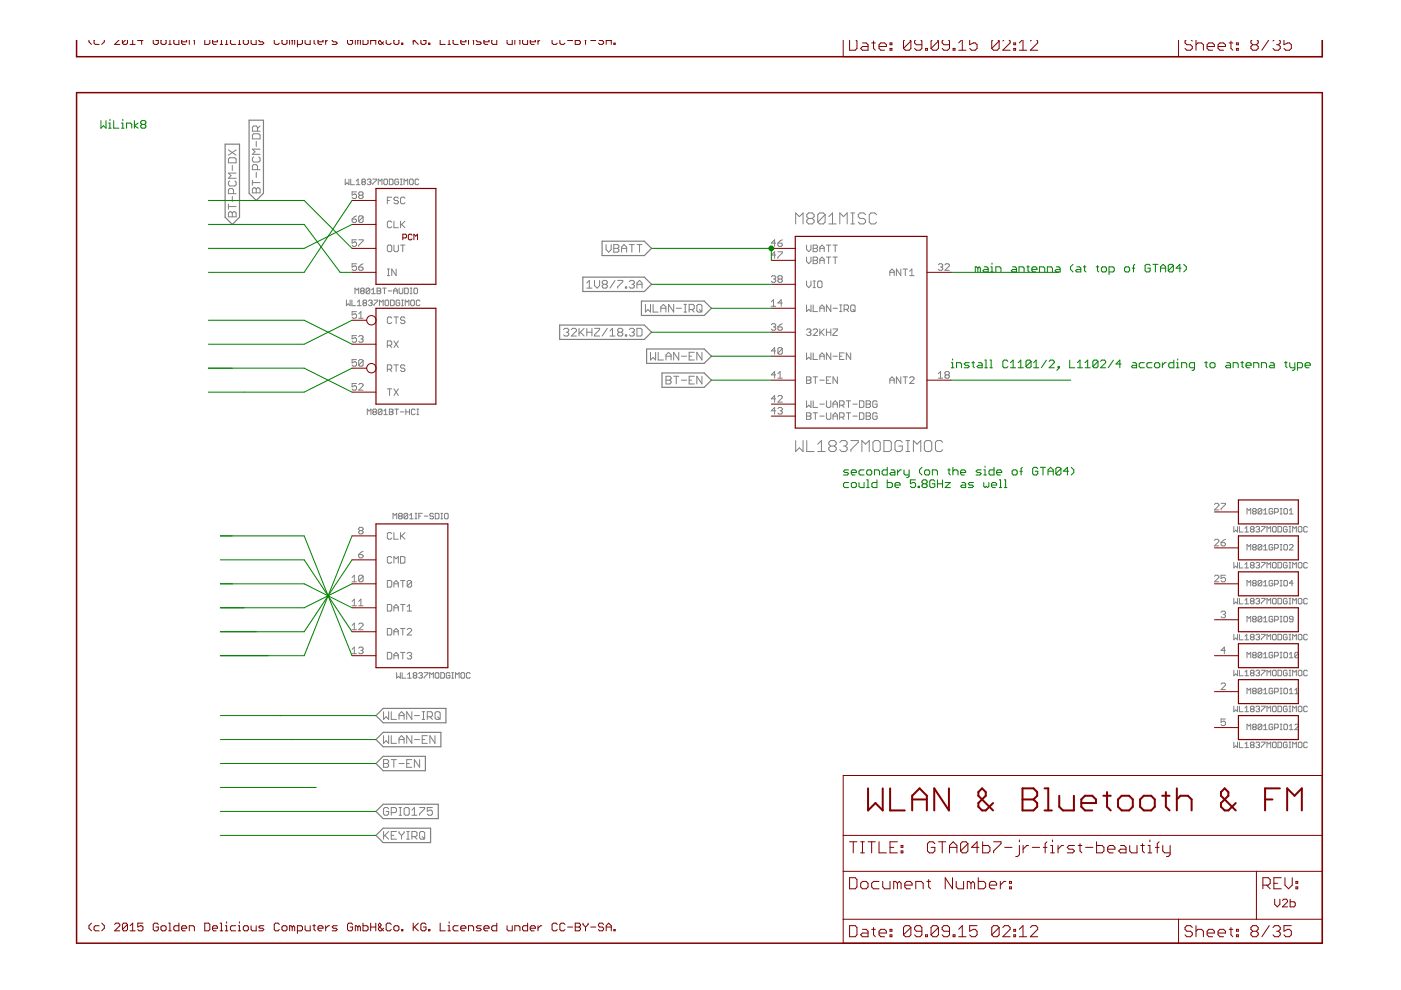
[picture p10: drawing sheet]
<svg xmlns="http://www.w3.org/2000/svg" width="297mm" height="210mm" viewBox="0 0 297 210" stroke-linecap="round" stroke-linejoin="round" font-family="sans-serif">
<g fill="none" stroke="#808080" stroke-width=".21">
<path d="M48.4 33.7l.3-.3h1.1l.3 .3v.8h-1.7zM48.4 31.8l1.7 1.1M48.7 38.4l-.3 .2v.6l.3 .2h1.1l.3-.2v-.6l-.3-.2M49.3 35.1v1.1M50.1 36.7h-1.7l.6 .6-.6 .5h1.7M50.1 31.8l-1.7 1.1M53.5 38.2v1.1M53.5 38.7h1.6M53.8 28.4h1.1l.2 .2v.8h-1.6v-.8zM53.8 33.3l-.3 .2v.6l.3 .3h1.1l.2-.3v-.6l-.2-.2M54.3 30v1.1M54.3 36.5v1.1"/>
<path d="M54.6 27.8v-.8l-.3-.3h-.5l-.3 .3v.8h1.6M54.6 36v-.8l-.3-.3h-.5l-.3 .3v.8h1.6M55.1 31.6h-1.6l.6 .6-.6 .5h1.6M55.1 26.7l-.5 .6M73.2 38v1.2l.4-.4 .4 .4v-1.2M74.4 38v1.2h.7M75.5 39.2h.8M75.5 38.4l.4-.4v1.2M76.9 38.6l-.2 .2 .2 .4h.4l.2-.3-.2-.3M76.9 38.6l-.2-.2 .2-.4h.4l.2 .2-.2 .4M76.9 38.6h.4M77.9 38.2l.2-.2h.3l.3 .2-.3 .4"/>
<path d="M78.3 38.6h.1M78.4 38.6l.3 .2-.3 .4h-.3l-.2-.3M79 38h.8v.2l-.8 .7v.3M80.2 39.2v-1.2l.4 .4 .4-.4v1.2M81.6 38h.4l.1 .2v.7l-.1 .3h-.4l-.2-.3v-.7zM82.5 38h.6l.2 .2v.7l-.2 .3h-.6zM84.5 38.2l-.2-.2h-.4l-.2 .2v.7l.2 .3h.4l.2-.3v-.3h-.4M84.9 39.2h.4M84.9 38h.4M85.1 38v1.2M85.7 39.2v-1.2l.3 .4 .4-.4v1.2M87 38h.4l.2 .2v.7l-.2 .3h-.4l-.2-.3v-.7z"/>
<path d="M88.8 38.2l-.2-.2h-.4l-.2 .2v.7l.2 .3h.4l.2-.3M48.4 45.2l.3-.3h.3l.3 .3 .2-.3h.3l.3 .3v.8h-1.7zM48.4 43.3v1M48.4 43.8h1.7M49.3 41.6v1.1M49.3 45.2v.8M49.5 41.1v-.8l-.2-.3h-.6l-.3 .3v.8h1.7M53.5 40.1l.3-.3h.3l.2 .3 .3-.3h.3l.2 .3v.8h-1.6zM54.3 40.1v.8M74.7 46.5h.7l.2 .4-.2 .3h-.5l-.2-.3zM75.6 40.7h-.9v.7l.7-.3 .2 .3v.4l-.2 .3h-.5l-.2-.3M75.6 50.8h-.9v.7l.7-.2 .2 .2v.5l-.2 .2h-.5l-.2-.2"/>
<path d="M75.6 55.9h-.9v.7l.7-.2 .2 .2v.5l-.2 .2h-.5l-.2-.2M75.6 45.8l-.9 .7M76.1 50.8h.9v.3l-.9 .9v.2M76.1 56.6h.7l.2 .5-.2 .2h-.5l-.2-.2zM76.3 41.4l-.2-.3 .2-.4h.5l.2 .2-.2 .5M76.3 41.4l-.2 .2 .2 .5h.5l.2-.3-.2-.4M76.3 41.4h.5M77 46v.9l-.2 .3h-.5l-.2-.3M77 46l-.2-.2h-.5l-.2 .2v.9M77 55.9l-.9 .7M77 46l-.9 .9M82.1 58.4h.5"/>
<path d="M82.1 57h.5M82.1 42.5h.5M82.4 52h.4l.3 .2v.9l-.3 .3h-.4l-.3-.3v-.9zM82.4 57v1.4M83.1 41.8h-1v1.4M83.1 47.1l-.3-.2h-.4l-.3 .2v.9l.3 .3h.4l.3-.3M83.5 52v1.1l.3 .3h.4l.3-.3v-1.1M83.5 46.9v1.4h1M84 57v1.4l-.9-1.4v1.4M84.5 42l-.3-.2h-.4l-.3 .5 .3 .2h.4l.3 .5-.3 .2h-.4l-.3-.2M84.9 46.9v1.4M84.9 52h1"/>
<path d="M85.2 47.6l.7 .7M85.4 52v1.4M85.9 42l-.3-.2h-.4l-.3 .2v1l.3 .2h.4l.3-.2M85.9 46.9l-1 .9M126 59.5v1.1l.6 .5 .5-.5v-1.1M128.5 51.9v1l.6 .6 .5-.6v-1M130.1 52.7h.9M130.1 51.9h.9l.2 .2v.3l-.2 .3 .2 .2v.3l-.2 .3h-.9zM130.4 59.5l-1.1 1.6M131 59.5h1v.2l-1 1.1v.3M131.8 52.7h1.1M131.8 53.5v-1.1l.5-.5 .6 .5v1.1"/>
<path d="M133.4 59.7l.3-.2h.5l.3 .2v.3l-.3 .3M133.4 51.9h1.1M134 51.9v1.6M135 51.9h1.1M135.6 51.9v1.6M163.5 58.7l.3-.2h.4l.3 .2-.3 .5M164 59.2h.2M164.2 59.2l.3 .2-.3 .5h-.4l-.3-.3M164.5 51.5h-1l.7-.7v1.4M164.5 54.1h-1l.7-.7v1.4M164.9 51.5h.7l.3 .5-.3 .2h-.4l-.3-.2zM164.9 53.4h1v.2l-1 .9v.3"/>
<path d="M165.2 59.2l-.3-.3 .3-.4h.4l.3 .2-.3 .5M165.2 59.2l-.3 .2 .3 .5h.4l.3-.3-.3-.4M165.2 59.2h.4M165.9 50.8l-1 .7M168.7 47.5v-2.4l.8 .8 .8-.8v2.4M171 52v.9l.5 .5 .4-.5v-.9M171 54.5v.9l.5 .5 .4-.5v-.9M171 59.6v.9l.5 .5 .4-.5v-.9M171.4 46.3l-.4-.4v-.4l.4-.4h.8l.4 .4v.4l-.4 .4M171.4 46.3l-.4 .4v.4l.4 .4h.8l.4-.4v-.4l-.4-.4M171.4 46.3h.8M172.4 54.5h.7l.2 .2-.2 .5 .2 .5-.2 .2h-.7z"/>
<path d="M172.4 52h.7l.2 .2-.2 .5 .2 .4-.2 .3h-.7zM172.4 52.7h.7M172.4 55.2h.7M172.4 59.6h.5M172.6 59.6v1.4M173.6 59.6h.5l.2 .2v.9l-.2 .3h-.5l-.2-.3v-.9zM173.8 52.7h1M173.8 53.4v-1l.5-.4 .5 .4v1M173.8 55.9v-.9l.5-.5 .5 .5v.9M173.8 55.2h1M174.9 45.5l-.3-.4h-.8l-.4 .4v1.6M174.9 45.5v1.6l-.3 .4h-.8l-.4-.4"/>
<path d="M174.9 45.5l-1.5 1.6M175.2 52h.9M175.2 54.5h.9M175.7 52v1.4M175.7 54.5v1.4M175.7 47.5h1.6M175.7 45.9l.8-.8v2.4M176.6 52h.9M176.6 54.5h.9M177.1 52v1.4M177.1 54.5v1.4M178.1 47.5v-2.4l.7 .8 .8-.8v2.4"/>
<path d="M180.4 45.1h.8M180.4 47.5h.8M180.8 45.1v2.4M183.5 45.5l-.4-.4h-.7l-.4 .4v.4l.4 .4h.7l.4 .4v.4l-.4 .4h-.7l-.4-.4M185.9 45.5l-.4-.4h-.8l-.4 .4v1.6l.4 .4h.8l.4-.4M188.7 58.4v-.9l.4-.5 .5 .5v.9M188.7 57.7h.9M191 57v1.4l-.9-1.4v1.4M191.5 57h.9M191.9 57v1.4M192.9 58.4h.9M192.9 57.5l.4-.5v1.4"/>
<path d="M198.9 56.2l.3-.3h.4l.3 .3-.3 .4M199.4 56.6h.2M199.6 56.6l.3 .3-.3 .4h-.4l-.3-.2M200.3 56.2l.3-.3h.4l.3 .3v.2l-1 .9h1M73.4 63.6v1.2l.4-.4 .4 .4v-1.2M74.6 63.6v1.2h.8M75.3 62.3v-1.2l.4 .4 .4-.4v1.2M75.6 66.1h-.9v.7l.7-.3 .2 .3v.4l-.2 .3h-.5l-.2-.3M75.6 71.2h-.9v.7l.7-.3 .2 .3v.4l-.2 .3h-.5l-.2-.3M75.6 76.2h-.9v.7l.7-.2 .2 .2v.5l-.2 .2h-.5l-.2-.2M75.8 64.8h.8M75.8 64l.4-.4v1.2"/>
<path d="M76.1 71.4l.2-.2h.5l.2 .2-.2 .5M76.1 67.5h.9M76.1 66.5l.4-.4v1.4M76.5 71.9h.3M76.6 61.7l-.1-.2 .1-.4h.4l.2 .2-.2 .4M76.6 61.7l-.1 .2 .1 .4h.4l.2-.2-.2-.4M76.6 61.7h.4M76.8 71.9l.2 .2-.2 .5h-.5l-.2-.3M77 76.5v.9l-.2 .2h-.5l-.2-.2M77 76.5l-.2-.3h-.5l-.2 .3v.9M77 76.5l-.9 .9M77.2 64.2l-.2 .2 .2 .4h.3l.2-.2-.2-.4"/>
<path d="M77.2 64.2l-.2-.2 .2-.4h.3l.2 .2-.2 .4M77.2 64.2h.3M78.1 63.8l.2-.2h.4l.2 .2-.2 .4M78.4 61.3l-.2-.2h-.4l-.2 .2v.8M78.4 61.3v.8l-.2 .2h-.4l-.2-.2M78.4 61.3l-.8 .8M78.5 64.2h.2M78.7 64.2l.2 .2-.2 .4h-.4l-.2-.2M78.8 62.3h.8M78.8 61.5l.4-.4v1.2M79.3 63.6h.8v.2l-.8 .8v.2M79.9 61.1h.6l.2 .2-.2 .4 .2 .4-.2 .2h-.6z"/>
<path d="M79.9 61.7h.6M80.5 64.8v-1.2l.4 .4 .3-.4v1.2M81.1 61.1h.8M81.5 61.1v1.2M81.8 63.6h.4l.2 .2v.8l-.2 .2h-.4l-.2-.2v-.8zM82.1 73.2h.7l.3-.2v-.5l-.3-.2h-.7v1.4M82.1 78.3h.7l.3-.2v-.5l-.3-.2h-.7v1.4M82.3 61.7h.8M82.6 78.3l.5 .5M82.6 73.2l.5 .5M82.8 63.6h.6l.2 .2v.8l-.2 .2h-.6zM83.1 67.4l-.3-.2h-.4l-.3 .2v1l.3 .2h.4l.3-.2"/>
<path d="M83.5 61.7h.7M83.5 62.3v-.8l.3-.4 .4 .4v.8M83.5 77.4h1M83.5 72.3l1 1.4M83.5 67.2h1M84 67.2v1.4M84 77.4v1.4M84.5 72.3l-1 1.4M84.6 61.1v1l.2 .2h.4l.2-.2v-1M84.8 63.8l-.2-.2h-.4l-.2 .2v.8l.2 .2h.4l.2-.2v-.4h-.5M85.1 64.8h.4M85.1 63.6h.4"/>
<path d="M85.3 63.6v1.2M85.8 61.1h.6l.2 .2v.8l-.2 .2h-.6zM85.9 77.6l-.3-.2h-.4l-.3 .2 .3 .5h.4l.3 .2-.3 .5h-.4l-.3-.3M85.9 67.4l-.3-.2h-.4l-.3 .2 .3 .5h.4l.3 .2-.3 .5h-.4l-.3-.2M85.9 64.8v-1.2l.4 .4 .4-.4v1.2M87 61.1h.4M87 62.3h.4M87.1 63.8l.2-.2h.4l.2 .2v.8l-.2 .2h-.4l-.2-.2zM87.2 61.1v1.2M87.9 61.1h.4l.2 .2v.8l-.2 .2h-.4l-.1-.2v-.8zM89 63.8l-.2-.2h-.3l-.2 .2v.8l.2 .2h.3l.2-.2M119.5 69.9l.3-.3h.5l.3 .3v.3l-.3 .2"/>
<path d="M120 70.4h.3M120.3 70.4l.3 .3v.3l-.3 .2h-.5l-.3-.2M121.1 69.9l.3-.3h.5l.3 .3v.3l-1.1 1h1.1M122.8 69.6v1.6M123 70.4l.8 .8M123.8 69.6l-1 1.1M124.4 61.1h1.1M124.4 70.4h1.1M124.4 60l.5-.5v1.6M124.4 69.6v1.6M125.5 69.6v1.6M126 69.6h1.1v.3l-1.1 1.1v.2h1.1"/>
<path d="M128 60.3l-.3 .3v.2l.3 .3h.5l.3-.3v-.2l-.3-.3M128 60.3l-.3-.3v-.3l.3-.2h.5l.3 .2v.3l-.3 .3M128 60.3h.5M128.8 69.6l-1.1 1.6M129.3 71.2h1.1M129.3 70.2l.6-.6v1.6M131.2 70.4l-.2 .3v.3l.2 .2h.6l.2-.2v-.3l-.2-.3M131.2 70.4l-.2-.2v-.3l.2-.3h.6l.2 .3v.3l-.2 .2M131.2 70.4h.6M132.6 60.8h.3v.3h-.3zM132.6 71h.3v.2h-.3zM133.4 69.9l.3-.3h.5l.3 .3v.3l-.3 .2"/>
<path d="M134 70.4h.2M134 60.3h.2M134.2 60.3l.3 .3v.2l-.3 .3h-.5l-.3-.3M134.2 70.4l.3 .3v.3l-.3 .2h-.5l-.3-.2M135 61.1v-1.1l.6-.5 .5 .5v1.1M135 60.3h1.1M135 69.6h.9l.2 .3v1.1l-.2 .2h-.9zM136.8 64.5v1.7l.6-.6 .5 .6v-1.7M137.9 74.7v1.6l.6-.5 .5 .5v-1.6M138.5 64.5v1.7h1.1M139.6 74.7v1.6h1.1M140.1 65.4h1.1"/>
<path d="M140.1 66.2v-1.1l.6-.6 .5 .6v1.1M141.2 75.5h1.1M141.2 76.3v-1.1l.5-.5 .6 .5v1.1M141.2 79.8h.8l.3 .3v.2l-.3 .3 .3 .3v.2l-.3 .3h-.8zM142.8 79.8h1.1M142.8 64.5v1.7l-1-1.7v1.7M143.4 65.4h1.1M143.4 79.8v1.6M143.9 74.7v1.6l-1.1-1.6v1.6M144.5 75.5h1.1M145 66.2h.6M145 64.5h.6"/>
<path d="M145.3 64.5v1.7M146.1 65.6h.8l.3-.2v-.6l-.3-.3h-.8v1.7M146.1 75.5h.5M146.6 65.6l.6 .6M147.2 79.8h-1.1v1.6h1.1M147.2 74.7h-1.1v1.6h1.1M148 64.5h.6l.2 .3v1.1l-.2 .3h-.6l-.3-.3v-1.1zM148.3 65.6l.5 .6M148.8 74.7v1.6l-1.1-1.6v1.6M148.8 79.8v1.6l-1.1-1.6v1.6M163.5 68.9l.3-.3h.4l.3 .3-.3 .4M163.5 64l.5-.5v1.4"/>
<path d="M163.5 64.9h1M164 69.3h.2M164.2 69.3l.3 .3-.3 .4h-.4l-.3-.2M164.5 74.4h-1l.7-.7v1.4M164.5 79.5h-1l.7-.7v1.4M164.9 69.3h.7l.3 .5-.3 .2h-.4l-.3-.2zM164.9 79.2l.5-.4v1.4M165.9 64.2h-1l.7-.7v1.4M165.9 73.9l-.3-.2h-.4l-.3 .2v1M165.9 73.9v1l-.3 .2h-.4l-.3-.2M165.9 68.6l-1 .7M165.9 73.9l-1 1"/>
<path d="M171 79.9h.7l.2 .2-.2 .5 .2 .5-.2 .2h-.7zM171 64.7v1.4l.5-.5 .4 .5v-1.4M171 74.8v1.4l.5-.4 .4 .4v-1.4M171 70l.2-.3h.5l.2 .3-.2 .4M171.5 70.4h.2M171.7 70.4l.2 .3-.2 .4h-.5l-.2-.2M172.4 74.8v1.4h.9M172.4 64.7v1.4h.9M172.4 70l.2-.3h.5l.2 .3v.2l-.9 .9h.9M172.4 61h.5M172.4 79.9h.9M172.9 79.9v1.4"/>
<path d="M173.8 66.1v-1l.5-.4 .5 .4v1M173.8 69.7v1.4M173.8 76.2v-.9l.5-.5 .5 .5v.9M173.8 65.4h1M173.8 75.5h1M174.1 70.4l.7 .7M174.8 69.7l-1 1M175.2 69.7v1.4M175.2 70.4h.9M176.1 79.9h-.9v1.4h.9M176.1 64.7v1.4l-.9-1.4v1.4M176.1 74.8v1.4l-.9-1.4v1.4"/>
<path d="M176.1 69.7v1.4M176.6 65.4h.9M176.6 69.7h.9v.3l-.9 .9v.2h.9M176.6 75.5h.9M177.5 79.9v1.4l-.9-1.4v1.4M178 66.1h.5M178 64.7h.5M178 75.5h.5M178.3 64.7v1.4M179 74.8h-1v1.4h1M179 65.6h.7l.2-.2v-.5l-.2-.2h-.7v1.4M179.4 65.6l.5 .5"/>
<path d="M180.4 64.9l.2-.2h.5l.2 .2v.9l-.2 .3h-.5l-.2-.3zM180.4 74.8v1.4l-1-1.4v1.4M180.8 65.6l.5 .5M191 79.9v1.4l-.9-1.4v1.4M191.5 79.9h.9M191.9 79.9v1.4M198.9 79.2l.5-.4v1.4M200.6 79.5l-.3-.3 .3-.4h.4l.3 .2-.3 .5M200.6 79.5l-.3 .2 .3 .5h.4l.3-.3-.3-.4M200.6 79.5h.4M75.6 81.3h-.9v.7l.7-.2 .2 .2v.5l-.2 .2h-.5l-.2-.2M76.1 81.6l.2-.3h.5l.2 .3v.2l-.9 .9h.9"/>
<path d="M77.9 87.9v-1.2l.4 .4 .4-.4v1.2M79.2 87.3l-.2-.2 .2-.4h.4l.2 .2-.2 .4M79.2 87.3l-.2 .2 .2 .4h.4l.2-.2-.2-.4M79.2 87.3h.4M81 86.9l-.2-.2h-.4l-.2 .2v.8M81 86.9v.8l-.2 .2h-.4l-.2-.2M81 86.9l-.8 .8M81.4 87.9h.7M81.4 87.1l.4-.4v1.2M82.1 82.4h1M82.5 86.7h.6l.2 .2-.2 .4 .2 .4-.2 .2h-.6zM82.5 87.3h.6"/>
<path d="M82.6 82.4v1.4M83.5 82.4l1 1.4M83.7 86.7h.8M84.1 86.7v1.2M84.5 82.4l-1 1.4M84.9 87.3h.8M86 87.3h.8M86 86.7v1.2M86.8 86.7v1.2M88 86.9l-.2-.2h-.4l-.2 .2v.8l.2 .2h.4l.2-.2M88.4 86.7h.4M88.4 87.9h.4"/>
<path d="M88.6 86.7v1.2M141.2 80.6h.8M144.5 80.6h1.1M146.1 80.6h.5M164.5 84.6h-1l.7-.7v1.4M164.5 87.1h-1l.7-.7v1.4M164.9 84.1l.3-.2h.4l.3 .2v.2l-1 1h1M164.9 86.6l.3-.2h.4l.3 .2-.3 .5M164.9 80.2h1M165.4 87.1h.2M165.6 87.1l.3 .2-.3 .5h-.4l-.3-.2M168.7 93.4v2.3l.8-.7 .8 .7v-2.3"/>
<path d="M171 85v1.4l.5-.5 .4 .5v-1.4M171 87.5h.7l.2 .3-.2 .4 .2 .5-.2 .2h-.7zM171 80.6h.7M171 88.2h.7M171 93.4v2.3h1.6M172.4 85v1.4h.9M172.4 87.5h.9M172.9 87.5v1.4M173.4 95.7h1.5M173.4 94.2l.8-.8v2.3M173.8 80.6h1M173.8 85.7h1"/>
<path d="M173.8 88.2h1M175.2 85v1.1l.3 .3h.4l.2-.3v-1.1M175.2 87.5v1.2l.3 .2h.4l.2-.2v-1.2M175.2 80.6h.5M176.1 94.6l-.4 .4v.4l.4 .3h.8l.4-.3v-.4l-.4-.4M176.1 94.6l-.4-.4v-.4l.4-.4h.8l.4 .4v.4l-.4 .4M176.1 94.6h.8M176.6 86.4v-1l.5-.4 .4 .4v1M176.6 88.9v-.9l.5-.5 .4 .5v.9M176.6 85.7h.9M176.6 88.2h.9M178 85.9h.7l.3-.2v-.5l-.3-.2h-.7v1.4"/>
<path d="M178 88.5h.7l.3-.3v-.4l-.3-.3h-.7v1.4M178.1 93.8l.4-.4h.7l.4 .4v.4l-.4 .4M178.5 85.9l.5 .5M178.5 88.5l.5 .4M178.8 94.6h.4M179.2 94.6l.4 .4v.4l-.4 .3h-.7l-.4-.3M179.4 85h1M179.4 87.5h1M179.9 85v1.4M179.9 87.5v1.4M180.4 93.4h1.6v.4l-1.6 1.6v.3M180.8 85.7h1"/>
<path d="M180.8 88.2h1M182.2 85h.7l.3 .2v.9l-.3 .3h-.7zM182.2 87.5h.7l.3 .3v.9l-.3 .2h-.7zM182.7 95.7v-2.3l.8 .8 .8-.8v2.3M183.6 85h.7l.3 .2-.3 .5 .3 .4-.3 .3h-.7zM183.6 85.7h.7M183.6 87.5h.7l.3 .3-.3 .4 .3 .5-.3 .2h-.7zM183.6 88.2h.7M185.1 93.8l.4-.4h.7l.4 .4v1.6l-.4 .3h-.7l-.4-.3zM186 87.8l-.3-.3h-.4l-.3 .3v.9l.3 .2h.4l.3-.2v-.5h-.5M186 85.2l-.3-.2h-.4l-.3 .2v.9l.3 .3h.4l.3-.3v-.4h-.5M187.4 93.4h1.2l.4 .4v1.6l-.4 .3h-1.2z"/>
<path d="M188.7 81.3v-.9l.4-.5 .5 .5v.9M188.7 80.6h.9M191.3 93.8l-.4-.4h-.8l-.3 .4v1.6l.3 .3h.8l.4-.3v-.8h-.8M192.1 95.7h.8M192.1 93.4h.8M192.5 93.4v2.3M192.9 80.1l.2-.2h.5l.2 .2v.3l-.9 .9h.9M193.7 95.7v-2.3l.7 .8 .8-.8v2.3M196 93.8l.4-.4h.8l.3 .4v1.6l-.3 .3h-.8l-.4-.3zM198.9 80.2h1M199.9 93.8l-.4-.4h-.8l-.4 .4v1.6l.4 .3h.8l.4-.3M76.1 117.6h.7l.2 .4-.2 .3h-.5l-.2-.3z"/>
<path d="M76.3 112.5l-.2-.2 .2-.5h.5l.2 .2-.2 .5M76.3 112.5l-.2 .2 .2 .5h.5l.2-.2-.2-.5M76.3 112.5h.5M77 116.9l-.9 .7M83.1 113.2l-.3-.3h-.4l-.3 .3v.9l.3 .2h.4l.3-.2M83.1 118.2l-.3-.2h-.4l-.3 .2v1l.3 .2h.4l.3-.2M83.3 110v-1.2l.4 .4 .4-.4v1.2M83.5 112.9v1.4h1M83.5 119.4v-1.4l.5 .5 .5-.5v1.4M84.7 109.4l-.2-.2 .2-.4h.4l.2 .2-.2 .4M84.7 109.4l-.2 .2 .2 .4h.4l.2-.2-.2-.4M84.7 109.4h.4"/>
<path d="M84.9 112.9v1.4M84.9 118h.7l.3 .2v1l-.3 .2h-.7zM85.2 113.6l.7 .7M85.9 112.9l-1 1M86.4 109l-.1-.2h-.4l-.2 .2v.8M86.4 109v.8l-.1 .2h-.4l-.2-.2M86.4 109l-.7 .8M86.8 109.2l.4-.4v1.2M86.8 110h.8M88 108.8h.4M88 110h.4M88.2 108.8v1.2"/>
<path d="M88.8 109.4h.4M89.6 108.8h-.8v1.2M90 109.4h.7M91.9 109l-.2-.2h-.4l-.2 .4 .2 .2h.4l.2 .4-.2 .2h-.4l-.2-.2M92.3 108.8h.6l.2 .2v.8l-.2 .2h-.6zM93.5 108.8h.4M93.5 110h.4M93.7 108.8v1.2M94.2 109l.2-.2h.4l.2 .2v.8l-.2 .2h-.4l-.2-.2zM257.5 114.6l.2-.3h.5l.2 .3v.2l-.9 .9h.9M257.5 107l.2-.3h.5l.2 .3v.2l-.9 .9h.9M258.9 106.7h.9v.3l-.9 .9v.2"/>
<path d="M258.9 115h.7l.2 .5-.2 .2h-.5l-.2-.2zM259.8 114.3l-.9 .7M261.6 111.6v1.2l.4-.4 .4 .4v-1.2M261.6 119.3v1.1l.4-.4 .4 .4v-1.1M262.8 111.6v1.2h.7M262.8 119.3v1.1h.7M263.9 112.8h.8M263.9 112l.4-.4v1.2M263.9 119.7l.4-.4v1.1M264.4 109v-1.2l.4 .4 .4-.4v1.2M264.4 116.6v-1.2l.4 .4 .4-.4v1.2M265.3 112.2l-.2 .2 .2 .4h.4l.2-.2-.2-.4"/>
<path d="M265.3 112.2l-.2-.2 .2-.4h.4l.2 .2-.2 .4M265.3 119.8l-.2-.1 .2-.4h.4l.2 .1-.2 .4M265.3 119.8l-.2 .2 .2 .4h.4l.2-.2-.2-.4M265.3 112.2h.4M265.3 119.8h.4M265.8 108.4l-.2 .2 .2 .4h.3l.2-.2-.2-.4M265.8 116l-.2 .2 .2 .4h.3l.2-.2-.2-.4M265.8 108.4l-.2-.2 .2-.4h.3l.2 .2-.2 .4M265.8 116l-.2-.2 .2-.4h.3l.2 .2-.2 .4M265.8 108.4h.3M265.8 116h.3M266.3 111.8l.2-.2h.4l.2 .2-.2 .4"/>
<path d="M266.3 119.4l.2-.1h.4l.2 .1-.2 .4M266.7 112.2h.2M266.7 119.8h.2M266.9 112.2l.2 .2-.2 .4h-.4l-.2-.2M266.9 119.8l.2 .2-.2 .4h-.4l-.2-.2M267.4 111.6h.8v.2l-.8 .8v.2M267.4 119.3h.8v.1l-.8 .8v.2M267.5 115.6l-.8 .8M267.5 108l-.2-.2h-.4l-.2 .2v.8M267.5 108v.8l-.2 .2h-.4l-.2-.2M267.5 115.6l-.2-.2h-.4l-.2 .2v.8M267.5 115.6v.8l-.2 .2h-.4l-.2-.2"/>
<path d="M267.5 108l-.8 .8M267.9 109h.8M267.9 108.2l.4-.4v1.2M267.9 115.8l.4-.4v1.2M267.9 116.6h.8M268.6 112.8v-1.2l.4 .4 .4-.4v1.2M269.9 108l-.2-.2h-.4l-.2 .2v.8l.2 .2h.4l.2-.2v-.4h-.4M269.9 115.6l-.2-.2h-.4l-.2 .2v.8l.2 .2h.4l.2-.2v-.4h-.4M270 111.6h.4l.2 .2v.8l-.2 .2h-.4l-.2-.2v-.8zM270 119.3h.4l.2 .1v.8l-.2 .2h-.4l-.2-.2v-.8zM270.2 116.2h.6l.2-.2v-.4l-.2-.2h-.6v1.2M270.2 108.6h.6l.2-.2v-.4l-.2-.2h-.6v1.2"/>
<path d="M271 111.6h.5l.2 .2v.8l-.2 .2h-.5zM271 119.3h.5l.2 .1v.8l-.2 .2h-.5zM271.4 107.8h.4M271.4 109h.4M271.4 115.4h.4M271.4 116.6h.4M271.6 107.8v1.2M271.6 115.4v1.2M272.2 115.6l.2-.2h.4l.2 .2v.8l-.2 .2h-.4l-.2-.2zM272.4 107.8h.4l.2 .2v.8l-.2 .2h-.4l-.2-.2v-.8zM272.9 111.8l-.2-.2h-.4l-.2 .2v.8l.2 .2h.4l.2-.2v-.4h-.4M272.9 119.4l-.2-.1h-.4l-.2 .1v.8l.2 .2h.4l.2-.2v-.4h-.4"/>
<path d="M273.3 112.8h.4M273.3 111.6h.4M273.3 119.3h.4M273.4 109h.8M273.4 108.2l.3-.4v1.2M273.4 115.6l.2-.2h.3l.3 .2v.2l-.8 .8h.8M273.5 111.6v1.2M273.5 119.3v1.1M274.1 112.8v-1.2l.4 .4 .3-.4v1.2M275.3 111.8l.1-.2h.4l.2 .2v.8l-.2 .2h-.4l-.1-.2zM275.4 119.3h.4l.2 .1v.8l-.2 .2h-.4l-.1-.2v-.8zM277.2 111.8l-.2-.2h-.4l-.2 .2v.8l.2 .2h.4l.2-.2"/>
<path d="M277.2 119.4l-.2-.1h-.4l-.2 .1v.8l.2 .2h.4l.2-.2M74.7 132.6l.4-.5v1.4M74.7 122.4l.4-.4v1.4M74.7 127.5l.4-.5v1.4M74.7 137.7l.4-.5v1.4M74.7 123.4h.9M74.7 128.4h.9M74.7 133.5h.9M74.7 138.6h.9M76.1 132.4l.2-.3h.5l.2 .3v.2l-.9 .9h.9M76.1 137.4l.2-.2h.5l.2 .2-.2 .5M76.1 127.5l.4-.5v1.4"/>
<path d="M76.1 128.4h.9M76.5 137.9h.3M76.8 137.9l.2 .2-.2 .5h-.5l-.2-.2M77 122.2v.9l-.2 .3h-.5l-.2-.3M77 122.2l-.2-.2h-.5l-.2 .2v.9M77 122.2l-.9 .9M82.1 123.1h.7l.3 .2v.9l-.3 .3h-.7zM82.1 128.2h.7l.3 .2v.9l-.3 .3h-.7zM82.1 133.2h.7l.3 .3v.9l-.3 .2h-.7zM82.1 138.3h.7l.3 .3v.9l-.3 .2h-.7zM83.5 124.5v-1l.5-.4 .5 .4v1M83.5 129.6v-1l.5-.4 .5 .4v1"/>
<path d="M83.5 134.6v-.9l.5-.5 .5 .5v.9M83.5 139.7v-.9l.5-.5 .5 .5v.9M83.5 123.8h1M83.5 128.9h1M83.5 133.9h1M83.5 139h1M84.9 123.1h1M84.9 128.2h1M84.9 133.2h1M84.9 138.3h1M85.4 123.1v1.4M85.4 128.2v1.4"/>
<path d="M85.4 133.2v1.4M85.4 138.3v1.4M86.3 128.6l.5-.4v1.4M86.3 133.5l.3-.3h.4l.3 .3v.2l-1 .9h1M86.3 138.6l.3-.3h.4l.3 .3-.3 .4M86.3 129.6h1M86.8 139h.2M87 139l.3 .3-.3 .4h-.4l-.3-.2M87.3 123.3v.9l-.3 .3h-.4l-.3-.3M87.3 123.3l-.3-.2h-.4l-.3 .2v.9M87.3 123.3l-1 .9M257.5 122.2l.2-.2h.5l.2 .2v.2l-.9 1h.9"/>
<path d="M258.9 129.8l.2-.2h.5l.2 .2-.2 .5M259.4 130.3h.2M259.6 130.3l.2 .2-.2 .5h-.5l-.2-.3M259.8 122h-.9v.7l.7-.3 .2 .3v.4l-.2 .3h-.5l-.2-.3M259.8 137.9h-.9l.7-.7v1.4M261.6 126.9v1.1l.4-.3 .4 .3v-1.1M261.6 134.5v1.2l.4-.4 .4 .4v-1.2M262.8 126.9v1.1h.7M262.8 134.5v1.2h.7M263.9 127.3l.4-.4v1.1M263.9 134.9l.4-.4v1.2M263.9 120.4h.8"/>
<path d="M263.9 128h.8M263.9 135.7h.8M264.4 124.2v-1.1l.4 .4 .4-.4v1.1M264.4 131.8v-1.1l.4 .4 .4-.4v1.1M264.4 139.5v-1.2l.4 .4 .4-.4v1.2M265.3 127.5l-.2-.2 .2-.4h.4l.2 .2-.2 .4M265.3 127.5l-.2 .2 .2 .3h.4l.2-.2-.2-.3M265.3 135.1l-.2-.2 .2-.4h.4l.2 .2-.2 .4M265.3 135.1l-.2 .2 .2 .4h.4l.2-.2-.2-.4M265.3 127.5h.4M265.3 135.1h.4M265.8 123.7l-.2-.2 .2-.4h.3l.2 .2-.2 .4"/>
<path d="M265.8 131.3l-.2-.2 .2-.4h.3l.2 .2-.2 .4M265.8 138.9l-.2-.2 .2-.4h.3l.2 .2-.2 .4M265.8 123.7l-.2 .1 .2 .4h.3l.2-.2-.2-.3M265.8 131.3l-.2 .2 .2 .3h.3l.2-.1-.2-.4M265.8 138.9l-.2 .2 .2 .4h.3l.2-.2-.2-.4M265.8 123.7h.3M265.8 131.3h.3M265.8 138.9h.3M266.3 127.1l.2-.2h.4l.2 .2-.2 .4M266.3 134.7l.2-.2h.4l.2 .2-.2 .4M266.7 127.5h.2M266.7 135.1h.2"/>
<path d="M266.9 127.5l.2 .2-.2 .3h-.4l-.2-.2M266.9 135.1l.2 .2-.2 .4h-.4l-.2-.2M267.4 126.9h.8v.2l-.8 .7v.2M267.4 134.5h.8v.2l-.8 .8v.2M267.5 123.3l-.8 .7M267.5 130.9l-.8 .8M267.5 138.5l-.8 .8M267.5 123.3l-.2-.2h-.4l-.2 .2v.7M267.5 130.9l-.2-.2h-.4l-.2 .2v.8M267.5 138.5l-.2-.2h-.4l-.2 .2v.8M267.5 123.3v.7l-.2 .2h-.4l-.2-.2M267.5 130.9v.8l-.2 .1h-.4l-.2-.1"/>
<path d="M267.5 138.5v.8l-.2 .2h-.4l-.2-.2M267.9 123.5l.4-.4v1.1M267.9 131.1l.4-.4v1.1M267.9 138.7l.4-.4v1.2M267.9 124.2h.8M267.9 131.8h.8M267.9 139.5h.8M268.6 120.4v-1.1l.4 .4 .4-.4v1.1M268.6 128v-1.1l.4 .4 .4-.4v1.1M268.6 135.7v-1.2l.4 .4 .4-.4v1.2M269.9 123.3l-.2-.2h-.4l-.2 .2v.7l.2 .2h.4l.2-.2v-.3h-.4M269.9 130.9l-.2-.2h-.4l-.2 .2v.8l.2 .1h.4l.2-.1v-.4h-.4"/>
<path d="M269.9 138.5l-.2-.2h-.4l-.2 .2v.8l.2 .2h.4l.2-.2v-.4h-.4M270 126.9h.4l.2 .2v.7l-.2 .2h-.4l-.2-.2v-.7zM270 134.5h.4l.2 .2v.8l-.2 .2h-.4l-.2-.2v-.8zM270.2 131.5h.6l.2-.2v-.4l-.2-.2h-.6v1.1M270.2 139.1h.6l.2-.2v-.4l-.2-.2h-.6v1.2M270.2 123.8h.6l.2-.1v-.4l-.2-.2h-.6v1.1M271 126.9h.5l.2 .2v.7l-.2 .2h-.5zM271 134.5h.5l.2 .2v.8l-.2 .2h-.5zM271.4 123.1h.4M271.4 124.2h.4M271.4 130.7h.4M271.4 131.8h.4"/>
<path d="M271.4 138.3h.4M271.4 139.5h.4M271.6 123.1v1.1M271.6 130.7v1.1M271.6 138.3v1.2M272.4 123.1h.4l.2 .2v.7l-.2 .2h-.4l-.2-.2v-.7zM272.4 130.7h.4l.2 .2v.8l-.2 .1h-.4l-.2-.1v-.8zM272.4 138.3h.4l.2 .2v.8l-.2 .2h-.4l-.2-.2v-.8zM272.9 127.1l-.2-.2h-.4l-.2 .2v.7l.2 .2h.4l.2-.2v-.3h-.4M272.9 134.7l-.2-.2h-.4l-.2 .2v.8l.2 .2h.4l.2-.2v-.4h-.4M273.3 120.4h.4M273.3 128h.4"/>
<path d="M273.3 126.9h.4M273.3 135.7h.4M273.3 134.5h.4M273.4 138.7l.3-.4v1.2M273.4 139.5h.8M273.5 126.9v1.1M273.5 134.5v1.2M274.1 120.4v-1.1l.4 .4 .3-.4v1.1M274.1 128v-1.1l.4 .4 .3-.4v1.1M274.1 135.7v-1.2l.4 .4 .3-.4v1.2M274.2 131.3h-.6l-.2-.2 .2-.4h.3l.3 .2v.8l-.3 .1h-.3l-.2-.1M274.2 123.7h-.8l.5-.6v1.1"/>
<path d="M275.3 138.5l-.2-.2h-.4l-.2 .2v.8M275.3 138.5v.8l-.2 .2h-.4l-.2-.2M275.3 138.5l-.8 .8M275.4 126.9h.4l.2 .2v.7l-.2 .2h-.4l-.1-.2v-.7zM275.4 134.5h.4l.2 .2v.8l-.2 .2h-.4l-.1-.2v-.8zM277.2 127.1l-.2-.2h-.4l-.2 .2v.7l.2 .2h.4l.2-.2M277.2 134.7l-.2-.2h-.4l-.2 .2v.8l.2 .2h.4l.2-.2M81.3 150.9v1.6l.6-.5 .5 .5v-1.6M81.3 156v1.6l.6-.5 .5 .5v-1.6M83 150.9v1.6h1.1M83 156v1.6h1.1M84.1 142.6v1.2l.4-.4 .4 .4v-1.2"/>
<path d="M84.6 152.5v-1.1l.5-.5 .6 .5v1.1M84.6 157.6v-1.1l.5-.5 .6 .5v1.1M84.6 156.8h1.1M84.6 151.7h1.1M85.3 142.6v1.2h.7M86.4 143l.4-.4v1.2M86.4 143.8h.8M87.3 150.9v1.6l-1.1-1.6v1.6M87.3 156v1.6l-1.1-1.6v1.6M87.8 143.2l-.2-.2 .2-.4h.4l.2 .2-.2 .4M87.8 143.2l-.2 .2 .2 .4h.4l.2-.2-.2-.4M87.8 143.2h.4"/>
<path d="M87.9 156.8h1.1M87.9 151.7h1.1M88.8 142.8l.2-.2h.3l.3 .2-.3 .4M89.2 143.2h.1M89.3 143.2l.3 .2-.3 .4h-.3l-.2-.2M89.5 150.9h.5M89.5 156.8h.5M89.5 152.5h.5M89.8 150.9v1.6M89.9 142.6h.8v.2l-.8 .8v.2M90.6 152h.8l.3-.3v-.5l-.3-.3h-.8v1.6M90.6 156h-1.1v1.6h1.1"/>
<path d="M91.1 143.8v-1.2l.4 .4 .4-.4v1.2M91.1 152l.6 .5M92.2 156v1.6l-1.1-1.6v1.6M92.3 142.8l.2-.2h.4l.1 .2v.8l-.1 .2h-.4l-.2-.2zM92.5 150.9h.5l.3 .3v1.1l-.3 .2h-.5l-.3-.2v-1.1zM92.8 152l.5 .5M93.5 142.6h.5l.2 .2v.8l-.2 .2h-.5zM95.4 142.8l-.2-.2h-.4l-.2 .2v.8l.2 .2h.4l.2-.2v-.4h-.4M95.8 143.8h.4M95.8 142.6h.4M96 142.6v1.2M96.6 143.8v-1.2l.3 .4 .4-.4v1.2"/>
<path d="M97.7 142.8l.2-.2h.4l.2 .2v.8l-.2 .2h-.4l-.2-.2zM99.7 142.8l-.2-.2h-.4l-.2 .2v.8l.2 .2h.4l.2-.2M258.9 145.1l.2-.3h.5l.2 .3v.2l-.9 .9h.9M259.8 152.4h-.9v.7l.5-.2 .4 .2v.5l-.2 .2h-.5l-.2-.2M261.6 142.1v1.2l.4-.4 .4 .4v-1.2M261.6 149.7v1.2l.4-.4 .4 .4v-1.2M261.6 157.4v1.1l.4-.4 .4 .4v-1.1M262.8 142.1v1.2h.7M262.8 149.7v1.2h.7M262.8 157.4v1.1h.7M263.9 142.5l.4-.4v1.2M263.9 150.1l.4-.4v1.2"/>
<path d="M263.9 157.7l.4-.3v1.1M263.9 143.3h.8M263.9 150.9h.8M263.9 158.5h.8M264.4 147.1v-1.2l.4 .4 .4-.4v1.2M264.4 154.7v-1.2l.4 .4 .4-.4v1.2M265.3 142.7l-.2-.2 .2-.4h.4l.2 .2-.2 .4M265.3 142.7l-.2 .2 .2 .4h.4l.2-.2-.2-.4M265.3 150.3l-.2-.2 .2-.4h.4l.2 .2-.2 .4M265.3 150.3l-.2 .2 .2 .4h.4l.2-.2-.2-.4M265.3 157.9l-.2-.2 .2-.3h.4l.2 .1-.2 .4M265.3 157.9l-.2 .2 .2 .4h.4l.2-.2-.2-.4"/>
<path d="M265.3 142.7h.4M265.3 150.3h.4M265.3 157.9h.4M265.8 146.5l-.2 .2 .2 .4h.3l.2-.2-.2-.4M265.8 146.5l-.2-.2 .2-.4h.3l.2 .2-.2 .4M265.8 154.1l-.2-.2 .2-.4h.3l.2 .2-.2 .4M265.8 154.1l-.2 .2 .2 .4h.3l.2-.2-.2-.4M265.8 146.5h.3M265.8 154.1h.3M266.3 142.3l.2-.2h.4l.2 .2-.2 .4M266.3 149.9l.2-.2h.4l.2 .2-.2 .4M266.3 157.5l.2-.1h.4l.2 .1-.2 .4"/>
<path d="M266.7 142.7h.2M266.7 150.3h.2M266.7 157.9h.2M266.9 142.7l.2 .2-.2 .4h-.4l-.2-.2M266.9 150.3l.2 .2-.2 .4h-.4l-.2-.2M266.9 157.9l.2 .2-.2 .4h-.4l-.2-.2M267.4 142.1h.8v.2l-.8 .8v.2M267.4 149.7h.8v.2l-.8 .8v.2M267.4 157.4h.8v.1l-.8 .8v.2M267.5 153.7l-.8 .8M267.5 146.1l-.2-.2h-.4l-.2 .2v.8M267.5 153.7l-.2-.2h-.4l-.2 .2v.8"/>
<path d="M267.5 146.1v.8l-.2 .2h-.4l-.2-.2M267.5 153.7v.8l-.2 .2h-.4l-.2-.2M267.5 146.1l-.8 .8M267.9 146.3l.4-.4v1.2M267.9 153.9l.4-.4v1.2M267.9 147.1h.8M267.9 154.7h.8M268.6 143.3v-1.2l.4 .4 .4-.4v1.2M268.6 150.9v-1.2l.4 .4 .4-.4v1.2M268.6 158.5v-1.1l.4 .3 .4-.3v1.1M269.9 146.1l-.2-.2h-.4l-.2 .2v.8l.2 .2h.4l.2-.2v-.4h-.4M269.9 153.7l-.2-.2h-.4l-.2 .2v.8l.2 .2h.4l.2-.2v-.4h-.4"/>
<path d="M270 142.1h.4l.2 .2v.8l-.2 .2h-.4l-.2-.2v-.8zM270 149.7h.4l.2 .2v.8l-.2 .2h-.4l-.2-.2v-.8zM270 157.4h.4l.2 .1v.8l-.2 .2h-.4l-.2-.2v-.8zM270.2 154.3h.6l.2-.2v-.4l-.2-.2h-.6v1.2M270.2 146.7h.6l.2-.2v-.4l-.2-.2h-.6v1.2M271 142.1h.5l.2 .2v.8l-.2 .2h-.5zM271 149.7h.5l.2 .2v.8l-.2 .2h-.5zM271 157.4h.5l.2 .1v.8l-.2 .2h-.5zM271.4 145.9h.4M271.4 147.1h.4M271.4 153.5h.4M271.4 154.7h.4"/>
<path d="M271.6 145.9v1.2M271.6 153.5v1.2M272.4 145.9h.4l.2 .2v.8l-.2 .2h-.4l-.2-.2v-.8zM272.4 153.5h.4l.2 .2v.8l-.2 .2h-.4l-.2-.2v-.8zM272.9 142.3l-.2-.2h-.4l-.2 .2v.8l.2 .2h.4l.2-.2v-.4h-.4M272.9 149.9l-.2-.2h-.4l-.2 .2v.8l.2 .2h.4l.2-.2v-.4h-.4M272.9 157.5l-.2-.1h-.4l-.2 .1v.8l.2 .2h.4l.2-.2v-.4h-.4M273.3 143.3h.4M273.3 142.1h.4M273.3 150.9h.4M273.3 149.7h.4M273.3 158.5h.4"/>
<path d="M273.3 157.4h.4M273.4 146.3l.3-.4v1.2M273.4 153.9l.3-.4v1.2M273.4 147.1h.8M273.4 154.7h.8M273.5 142.1v1.2M273.5 149.7v1.2M273.5 157.4v1.1M274.1 143.3v-1.2l.4 .4 .3-.4v1.2M274.1 150.9v-1.2l.4 .4 .3-.4v1.2M274.1 158.5v-1.1l.4 .3 .3-.3v1.1M274.5 153.7l.2-.2h.4l.2 .2v.2l-.8 .8h.8"/>
<path d="M274.5 147.1h.8M274.5 146.3l.4-.4v1.2M275.4 142.1h.4l.2 .2v.8l-.2 .2h-.4l-.1-.2v-.8zM275.4 149.7h.4l.2 .2v.8l-.2 .2h-.4l-.1-.2v-.8zM275.4 157.4h.4l.2 .1v.8l-.2 .2h-.4l-.1-.2v-.8zM277.2 142.3l-.2-.2h-.4l-.2 .2v.8l.2 .2h.4l.2-.2M277.2 149.9l-.2-.2h-.4l-.2 .2v.8l.2 .2h.4l.2-.2M277.2 157.5l-.2-.1h-.4l-.2 .1v.8l.2 .2h.4l.2-.2M81.3 161.1h.8l.3 .2v.3l-.3 .3 .3 .2v.3l-.3 .3h-.8zM81.3 176.3v1.6M81.3 161.9h.8M81.6 177.1l.8 .8"/>
<path d="M82.4 171.5l-.3-.3h-.5l-.3 .3v1.1l.3 .2h.5l.3-.2v-.6h-.5M82.4 176.3l-1.1 1.1M83 172.3h.8l.3-.3v-.5l-.3-.3h-.8v1.6M83 177.1h.5M83 161.1h1.1M83.5 161.1v1.6M84.1 176.3h-1.1v1.6h1.1M84.6 171.2h.5M84.6 172.8h.5M84.6 176.3v.3l.5 .5M84.6 161.9h1.1M84.9 171.2v1.6"/>
<path d="M85.1 177.1v.8M85.7 176.3v.3l-.6 .5M86 171.2h.5l.3 .3v1.1l-.3 .2h-.5l-.3-.2v-1.1zM86.2 176.3h.6M86.2 177.9h.6M86.2 161.9h.6M86.5 176.3v1.6M87.3 161.1h-1.1v1.6h1.1M87.3 171.8l.6-.6v1.6M87.3 172.8h1.1M87.3 177.4h.8l.3-.3v-.5l-.3-.3h-.8v1.6M87.9 177.4l.5 .5"/>
<path d="M89 161.1v1.6l-1.1-1.6v1.6M89 171.2h1v.3l-1 1.1v.2M89 176.6l.2-.3h.6l.2 .3v1.1l-.2 .2h-.6l-.2-.2zM89.5 177.4l.5 .5M91.7 171.2h-1.1v.8l.5-.2h.3l.3 .2v.6l-.3 .2h-.5l-.3-.2"/>
</g>
<g fill="none" stroke="#808080" stroke-width=".25">
<path d="M47.7 30.6h3.1v15.5l-1.5 1.5-1.6-1.5zM52.8 25.5h3.1v15.5l-1.6 1.5-1.5-1.5zM123.6 58.8h13l1.5 1.5-1.5 1.5h-13zM127.7 51.1h8.9l1.5 1.6-1.5 1.5h-8.9zM118.7 68.9h17.9l1.5 1.5-1.5 1.6h-17.9zM136 63.8h13.3l1.5 1.6-1.5 1.5h-13.3zM137.1 74h12.2l1.5 1.5-1.5 1.5h-12.2zM140.4 79.1h8.9l1.5 1.5-1.5 1.5h-8.9zM79.7 156.8l1.5-1.5h12.3v3h-12.3zM79.7 151.7l1.5-1.5h13.4v3h-13.4zM79.7 172l1.5-1.5h11.7v3.1h-11.7zM79.7 177.1l1.5-1.5h10.1v3h-10.1z"/>
<path d="M79.7 161.9l1.5-1.5h9v3h-9z"/>
</g>
<g fill="none" stroke="#800000" stroke-width=".42">
<path d="M184 167.2v4.6l1.6-1.5 1.6 1.5v-4.6M188.7 167.2v4.6h3.1M193.4 171.8v-3.1l1.6-1.5 1.5 1.5v3.1M193.4 169.5h3.1M201.2 167.2v4.6l-3.1-4.6v4.6M210.5 170.3l-1.5 1.5h-.8l-.8-.8v-.7l1.6-1.6v-.8l-.8-.7-.8 .7v.8l3.1 3.1M216.8 167.2h2.3l.8 .7v.8l-.8 .8 .8 .8v.7l-.8 .8h-2.3zM216.8 169.5h2.3M221.5 171.8h1.5M221.5 167.2h.7v4.6M224.6 168.7v2.3l.8 .8h2.3v-3.1M229.3 170.3h3.1v-.8l-.8-.8h-1.6l-.7 .8v1.5l.7 .8h1.6"/>
<path d="M233.9 168.7h1.6M234.7 167.9v3.1l.8 .8M237 169.5l.8-.8h1.6l.8 .8v1.5l-.8 .8h-1.6l-.8-.8zM241.7 169.5l.8-.8h1.6l.7 .8v1.5l-.7 .8h-1.6l-.8-.8zM246.4 168.7h1.6M247.2 167.9v3.1l.8 .8M249.5 169.5l.8-.8h1.6l.7 .8v2.3M249.5 167.2v4.6M262 170.3l-1.6 1.5h-.7l-.8-.8v-.7l1.5-1.6v-.8l-.7-.7-.8 .7v.8l3.1 3.1M268.2 169.5h1.6M271.4 167.2h-3.2v4.6M272.9 171.8v-4.6l1.6 1.5 1.5-1.5v4.6"/>
</g>
<g fill="none" stroke="#800000" stroke-width=".21">
<path d="M18.9 8.5v.4l.5 .5M20.1 8.5l-.2 .1v.5l.3 .3h.8M22.1 8.5v.4l-.5 .5M25.3 8.5l-1 .9h1.1M26 8.5v.6M26.6 8.5l-.6 .6M27 8.5v.6l-.2 .3h-.6l-.2-.3M27.6 9.4h1.1M28.1 8.5v.9M29.3 8.5l-.1 .1h1.1M30 8.5v.9M32.5 8.5v.6l.3 .3h.5l.3-.3v-.5h-.6"/>
<path d="M34.3 8.5l-.2 .1v.5l.3 .3h.5l.3-.3v-.5l-.1-.1M35.8 9.4h.5M36 8.5v.9M37 8.5l-.1 .1v.5l.2 .3h.8v-.9M38.6 8.5l-.1 .6 .3 .3h.5M39.4 8.5l.2 .4h-1.1M40.1 8.5v.9M41.1 8.5l.1 .1v.8M43.4 8.5v.9h.8l.3-.3v-.6M45.2 8.5l-.2 .1v.5l.3 .3h.5M46 8.5l.1 .4h-1.1M46.7 9.4h.5"/>
<path d="M46.9 8.5v.9M47.8 9.4h.5M48 8.5v.9M49 8.5l-.1 .1v.5l.2 .3h.9M50.5 9.4h.5M50.8 8.5v.9M51.7 8.5l-.1 .1v.5l.3 .3h.5l.3-.3-.2-.6M53.2 8.5v.6l.3 .3h.8v-.9M55 8.5l-.1 .1 .2 .3h.6l.2 .2-.2 .3h-.8M58.1 8.5v.6l.3 .3h.5l.3-.3M59.9 8.5l-.1 .1v.5l.2 .3h.6l.3-.3v-.5l-.2-.1M61.4 8.5v.9"/>
<path d="M61.8 8.5l.2 .1M62 8.6v.8M62.1 8.5l-.1 .1M62.4 8.5l.1 .9M63.1 8.5v1.4M64 8.5l.1 .1v.5l-.2 .3h-.8M64.7 8.5v.6l.3 .3h.8v-.9M66.6 8.5v.6l.3 .3M67.6 8.5l-.2 .1v.5l.3 .3h.5M68.4 8.5l.1 .4h-1.1M69 8.5v.9M69.5 8.5l-.5 .4"/>
<path d="M70.5 8.5l-.1 .1 .3 .3h.5l.3 .2-.3 .3h-.8M73.7 8.5v.6l.3 .3h.5l.3-.3v-.5h-.6M75.3 8.5v.9M75.7 8.5l.2 .1M75.9 8.6v.8M76 8.5l-.1 .1M76.3 8.5l.1 .1v.8M77 8.5v.9h.8l.2-.3v-.5l-.1-.1M78.6 8.5v.9M78.6 8.6h1.1M79.7 8.5v.9M80.4 8.5l.9 .9"/>
<path d="M80.6 8.5l-.4 .4v.2l.3 .3h.3l.5-.5M81.9 8.5v.6l.2 .3h.6l.3-.3M83.6 8.5l-.1 .1v.5l.3 .3h.5l.3-.3-.1-.6M85.2 9.1h.2v.3h-.2zM87.6 8.5v.9M87.9 8.6l.8 .8M88 8.5l-.4 .4M89.2 8.5v.6l.3 .3h.5l.3-.3v-.5h-.5M90.9 9.1h.2v.3h-.2zM93.3 8.5v.9h1.1M95 9.4h.5M95.2 8.5v.9"/>
<path d="M96.2 8.5l-.1 .1v.5l.2 .3h.8M97.8 8.5l-.1 .1v.5l.3 .3h.5M98.7 8.5l.1 .4h-1.1M99.3 8.5v.9M100.3 8.5l.1 .1v.8M101.1 8.5l-.1 .1 .2 .3h.6l.2 .2-.2 .3h-.8M102.7 8.5l-.1 .1v.5l.3 .3h.5M103.6 8.5l.1 .4h-1.1M104.4 8.5l-.2 .1v.5l.3 .3h.8v-.9M107.5 8.5v.6l.3 .3h.8v-.9M109.2 8.5v.9M110.1 8.5l.1 .1v.8"/>
<path d="M110.9 8.5l-.1 .1v.5l.3 .3h.8v-.9M112.6 8.5l-.2 .1v.5l.3 .3h.5M113.4 8.5l.1 .4h-1.1M114.1 8.5v.9M114.5 8.5l-.4 .4M117.1 8.5v.6l.2 .3h.6l.3-.3M118.7 8.5v.6l.3 .3h.5l.3-.3M120.3 8.6h1.1M122 8.5v.9h.8l.3-.3v-.2l-.3-.3M122 8.6h.8M122.9 8.5l-.1 .1M124 8.5l.1 .1"/>
<path d="M124.1 8.6v.8M124.3 8.5l-.2 .1M125.2 8.6h1.1M127 8.5l.1 .1h.6l.3 .3v.2l-.3 .3h-.6l-.2-.3M128.5 8.5v.9M128.5 8.6h1.1M129.6 8.5v.9M130.2 9.1h.2v.3h-.2zM178.8 8.5v3.5h101.6v-3.5M180.1 8.5v2.1h1.2l.4-.3v-1.6l-.2-.2M182.9 9.1h.7l.4 .4v1.1h-1.1l-.4-.3 .4-.4h1.1M184.8 9.1h.8"/>
<path d="M185.2 8.7v1.6l.4 .3M186.4 9.9h1.5v-.4l-.4-.4h-.7l-.4 .4v.8l.4 .3h.7M188.7 9.1h.4v.4h-.4zM188.7 10.3h.4v.3h-.4zM191.8 8.5l-.2 .2v1.6M192.9 8.5l.2 .2M193.1 8.7v1.6l-.4 .3h-.7l-.4-.3M193.1 8.7l-1.5 1.6M194.1 8.5l-.2 .2v.4l.4 .4h1.2M195.2 8.5l.3 .2v1.6l-.4 .3h-.8l-.4-.3M196.2 10.3h.4v.3h-.4zM197.7 8.5l-.3 .2v1.6"/>
<path d="M198.7 8.5l.3 .2M199 8.7v1.6l-.4 .3h-.8l-.4-.3M199 8.7l-1.6 1.6M200 8.5l-.3 .2v.4l.4 .4h1.2M201.1 8.5l.2 .2v1.6l-.4 .3h-.8l-.4-.3M202.1 10.3h.4v.3h-.4zM203.3 10.6h1.5M203.9 8.5l-.6 .6M204 8.5v2.1M205.6 8.5v1l.8-.4h.4l.4 .4v.8l-.4 .3h-.8l-.4-.3M210.5 8.5l-.2 .2v1.6M211.6 8.5l.2 .2"/>
<path d="M211.8 8.7v1.6l-.4 .3h-.7l-.4-.3M211.8 8.7l-1.5 1.6M212.9 8.5l-.3 .2M213.9 8.5l.3 .2v.4l-1.6 1.5h1.6M214.9 9.1h.4v.4h-.4zM214.9 10.3h.4v.3h-.4zM216.1 10.6h1.6M216.8 8.5l-.7 .6M216.9 8.5v2.1M218.7 8.5l-.2 .2M219.8 8.5l.2 .2v.4l-1.5 1.5h1.5M249.9 8.5v3.5"/>
<path d="M251.5 8.5l-.3 .2v.4l.4 .4h.8l.4 .4v.4l-.4 .3h-.8l-.4-.3M252.6 8.5l.2 .2M253.6 8.5v2.1M253.6 9.5l.4-.4h.7l.4 .4v1.1M255.9 9.9h1.6v-.4l-.4-.4h-.8l-.4 .4v.8l.4 .3h.8M258.3 9.9h1.5v-.4l-.4-.4h-.7l-.4 .4v.8l.4 .3h.7M260.6 9.1h.8M261 8.7v1.6l.4 .3M262.1 9.1h.5v.4h-.5zM262.1 10.3h.5v.3h-.5zM265.5 8.5l-.3 .2v.4l.4 .4M265.6 9.5l-.4 .4v.4l.4 .3h.8l.4-.3v-.4l-.4-.4"/>
<path d="M265.6 9.5h.8M266.5 8.5l.3 .2v.4l-.4 .4M269 8.5l-1.5 2.1M270.1 8.5l-.2 .2M270.7 9.5h.4M271.1 9.5l.3 .4v.4l-.3 .3h-.8l-.4-.3M271.2 8.5l.2 .2v.4l-.3 .4M272.2 8.5v1l.8-.4h.4l.4 .4v.8l-.4 .3h-.8l-.4-.3M74.6 57.7h5.1M74.6 52.7h5.1M74.6 47.6h5.1M74.6 42.5h5.1"/>
<path d="M85.4 50.4h.6l.2-.2v-.3l-.2-.2h-.6v1.1M87.4 49.9l-.2-.2h-.4l-.2 .2v.7l.2 .2h.4l.2-.2M87.8 50.8v-1.1l.3 .4 .4-.4v1.1M163.5 52.7h5.1M163.5 55.2h5.1M196.5 57.7h5.1M74.6 78.1h3.1M74.6 73h5.1M74.6 67.9h3.1M163.5 60.3h5.1M163.5 65.4h5.1M163.5 70.4h5.1"/>
<path d="M163.5 75.5h5.1M74.6 83.1h5.1M163.5 80.6h5.1M163.5 85.7h5.1M163.5 88.2h5.1M196.5 80.6h5.1M74.6 113.6h5.1M74.6 118.7h5.1M257.5 108.5h5.1M257.5 116.2h5.1M74.6 123.8h5.1M74.6 128.9h5.1"/>
<path d="M74.6 133.9h5.1M74.6 139h5.1M257.5 123.8h5.1M257.5 139h5.1M257.5 131.4h5.1M257.5 146.6h5.1M257.5 154.3h5.1M178.8 164.4h101.6v35.6h-101.6zM178.8 177.1h101.6M180.1 178.5h1.6M180.9 178.5v2.3M182.5 178.5h.8"/>
<path d="M182.9 178.5v2.3M184 178.5h1.6M184.8 178.5v2.3M186.4 178.5v2.3h1.5M188.7 179.7h.8M190.3 178.5h-1.6v2.3h1.6M191.1 179.3h.3v.4h-.3zM198.2 178.9l-.4-.4h-.8l-.4 .4v1.5l.4 .4h.8l.4-.4v-.7h-.8M199 178.5h1.5M199.8 178.5v2.3M201.3 179.7h1.6M205.2 178.9l-.4-.4h-.8l-.3 .4v1.5"/>
<path d="M205.2 178.9v1.5l-.4 .4h-.8l-.3-.4M205.2 178.9l-1.5 1.5M207.6 179.7h-1.6l1.2-1.2v2.3M208.3 178.5v2.3h1.2l.4-.4v-.7l-.4-.4h-1.2M210.7 178.5h1.5v.4l-1.5 1.5v.4M213 179.7h1.6M216.1 179.3v1.9l-.4 .4h-.4M216.1 178.1v.4M216.9 179.3v1.5M218.1 179.3h-.4l-.8 .7M218.9 179.7h1.5M221.2 179.7h.8"/>
<path d="M222 178.5l-.4 .4v1.9M222.8 179.3h.3v1.5M223.1 178.1v.4M224.3 179.3v1.5M225.5 179.3h-.4l-.8 .7M227.8 179.3h-1.1l-.4 .4 .4 .3h.7l.4 .4-.4 .4h-1.1M228.6 179.3h.8M229 178.9v1.5l.4 .4M230.2 179.7h1.5M232.5 178.5v2.3h1.2l.4-.4v-.7l-.4-.4h-1.2M237.6 179.3h.7l.4 .4v1.1h-1.1l-.4-.4 .4-.4h1.1M239.5 179.3v1.1l.4 .4h1.2v-1.5"/>
<path d="M241.9 179.3h.7M242.2 178.9v1.5l.4 .4M243.4 179.3h.4v1.5M243.8 178.1v.4M245 179.7h.7M245.7 178.5l-.3 .4v1.9M246.5 179.3v1.1l.4 .4h1.2M248.1 179.3v1.9l-.4 .4h-.4M19.4 195.7l-.5 .6v.5l.5 .6M21 196.3h-.8l-.3 .3v.5l.3 .3h.8M21.6 195.7l.5 .6v.5l-.5 .6M24.3 196l.3-.3h.5l.3 .3v.3l-1.1 1.1h1.1"/>
<path d="M27 196v1.1l-.2 .3h-.6l-.2-.3M27 196l-.2-.3h-.6l-.2 .3v1.1M27 196l-1 1.1M27.6 197.4h1.1M27.6 196.3l.5-.6v1.7M30.3 195.7h-1.1v.9l.8-.3 .3 .3v.5l-.3 .3h-.5l-.3-.3M33.6 196l-.3-.3h-.5l-.3 .3v1.1l.3 .3h.5l.3-.3v-.5h-.6M34.4 196.3h.5l.3 .3v.5l-.3 .3h-.5l-.3-.3v-.5zM35.8 197.4h.5M35.8 195.7h.2v1.7M37.9 195.7v1.7h-.8l-.2-.3v-.5l.2-.3h.8M38.5 196.8h1.1v-.2l-.3-.3h-.5l-.3 .3v.5l.3 .3h.5"/>
<path d="M40.1 197.4v-1.1h.8l.3 .3v.8M43.4 195.7h.8l.3 .3v1.1l-.3 .3h-.8zM45 196.8h1.1v-.2l-.3-.3h-.5l-.3 .3v.5l.3 .3h.5M46.7 197.4h.5M46.7 195.7h.2v1.7M47.8 196.3h.2v1.1M47.8 197.4h.5M48 195.5v.2M50 196.3h-.9l-.2 .3v.5l.2 .3h.9M50.5 196.3h.3v1.1M50.5 197.4h.5M50.8 195.5v.2"/>
<path d="M51.9 196.3h.5l.3 .3v.5l-.3 .3h-.5l-.3-.3v-.5zM53.2 196.3v.8l.3 .3h.8v-1.1M55.9 196.3h-.8l-.2 .3 .2 .2h.6l.2 .3-.2 .3h-.8M59.2 196l-.3-.3h-.5l-.3 .3v1.1l.3 .3h.5l.3-.3M60 196.3h.6l.3 .3v.5l-.3 .3h-.6l-.2-.3v-.5zM62 196.6l-.3-.3h-.3v1.1M62 196.6v.8M62 196.6l.2-.3 .3 .3v.8M63.1 197.4h.8l.2-.3v-.5l-.2-.3h-.8v1.6M64.7 196.3v.8l.3 .3h.8v-1.1M66.3 196.3h.6M66.6 196v1.1l.3 .3"/>
<path d="M67.4 196.8h1.1v-.2l-.3-.3h-.5l-.3 .3v.5l.3 .3h.5M69 196.3v1.1M69.9 196.3h-.3l-.6 .5M71.5 196.3h-.8l-.3 .3 .3 .2h.5l.3 .3-.3 .3h-.8M74.8 196l-.3-.3h-.5l-.3 .3v1.1l.3 .3h.5l.3-.3v-.5h-.6M75.9 196.6l-.3-.3h-.3v1.1M75.9 196.6v.8M75.9 196.6l.2-.3 .3 .3v.8M77 195.7v1.7h.8l.2-.3v-.5l-.2-.3h-.8M78.6 196.6h1.1M78.6 195.7v1.7M79.7 195.7v1.7"/>
<path d="M81.3 196.8l-.5 .6h-.3l-.3-.3v-.3l.6-.5v-.3l-.3-.3-.3 .3v.3l1.1 1.1M83 196l-.3-.3h-.6l-.2 .3v1.1l.2 .3h.6l.3-.3M83.8 196.3h.5l.3 .3v.5l-.3 .3h-.5l-.3-.3v-.5zM85.2 197.1h.2v.3h-.2zM87.6 195.7v1.7M87.9 196.6l.8 .8M88.7 195.7l-1.1 1.1M90.3 196l-.3-.3h-.5l-.3 .3v1.1l.3 .3h.5l.3-.3v-.5h-.5M90.9 197.1h.2v.3h-.2zM93.3 195.7v1.7h1.1M95 196.3h.2v1.1M95 197.4h.5"/>
<path d="M95.2 195.5v.2M97.1 196.3h-.8l-.2 .3v.5l.2 .3h.8M97.7 196.8h1.1v-.2l-.3-.3h-.5l-.3 .3v.5l.3 .3h.5M99.3 197.4v-1.1h.8l.3 .3v.8M102 196.3h-.8l-.2 .3 .2 .2h.6l.2 .3-.2 .3h-.8M102.6 196.8h1.1v-.2l-.3-.3h-.5l-.3 .3v.5l.3 .3h.5M105.3 195.7v1.7h-.8l-.3-.3v-.5l.3-.3h.8M107.5 196.3v.8l.3 .3h.8v-1.1M109.2 197.4v-1.1h.8l.2 .3v.8M111.9 195.7v1.7h-.8l-.3-.3v-.5l.3-.3h.8M112.4 196.8h1.1v-.2l-.3-.3h-.5l-.3 .3v.5l.3 .3h.5M114.1 196.3v1.1"/>
<path d="M114.9 196.3h-.3l-.5 .5M118.2 196l-.3-.3h-.6l-.2 .3v1.1l.2 .3h.6l.3-.3M119.8 196l-.3-.3h-.5l-.3 .3v1.1l.3 .3h.5l.3-.3M120.3 196.6h1.1M122 195.7h.8l.3 .3v.3l-.3 .3 .3 .2v.3l-.3 .3h-.8zM122 196.6h.8M123.6 195.7v.3l.5 .6M124.1 196.6v.8M124.7 195.7v.3l-.6 .6M125.2 196.6h1.1M128 196l-.3-.3h-.6l-.2 .3v.3l.2 .3h.6l.3 .2v.3l-.3 .3h-.6l-.2-.3M128.5 196.6h1.1"/>
<path d="M128.5 197.4v-1.1l.6-.6 .5 .6v1.1M130.2 197.1h.2v.3h-.2zM178.8 184.7h101.6M178.8 194.9h101.6M180.1 196.3h1.2l.4 .4v1.5l-.4 .4h-1.2zM180.1 186.1h1.2l.4 .4v1.5l-.4 .4h-1.2zM182.5 180.8h.8M182.9 197h.7l.4 .4v1.2h-1.1l-.4-.4 .4-.4h1.1M182.9 186.9h.7l.4 .4v.7l-.4 .4h-.7l-.4-.4v-.7zM184.8 197h.8M185.2 196.7v1.5l.4 .4M186.4 197.8h1.5v-.4l-.4-.4h-.7l-.4 .4v.8l.4 .4h.7"/>
<path d="M186.4 186.9h-1.2l-.4 .4v.7l.4 .4h1.2M187.2 186.9v1.1l.3 .4h1.2v-1.5M188.7 198.2h.4v.4h-.4zM188.7 197h.4v.4h-.4zM190.3 187.3l-.4-.4h-.4v1.5M190.3 187.3l.4-.4 .4 .4v1.1M190.3 187.3v1.1M191.1 180.4h.3v.4h-.3zM191.8 187.7h1.6v-.4l-.4-.4h-.8l-.4 .4v.7l.4 .4h.8M193.1 196.7l-.4-.4h-.7l-.4 .4v1.5M193.1 196.7v1.5l-.4 .4h-.7l-.4-.4M193.1 196.7l-1.5 1.5"/>
<path d="M194.2 188.4v-1.5h1.1l.4 .4v1.1M195.5 197.4h-1.2l-.4-.4v-.3l.4-.4h.8l.4 .4v1.5l-.4 .4h-.8l-.4-.4M196.2 198.2h.4v.4h-.4zM196.5 186.9h.8M196.9 186.5v1.5l.4 .4M199 196.7l-.4-.4h-.8l-.4 .4v1.5M199 196.7v1.5l-.4 .4h-.8l-.4-.4M199 196.7l-1.6 1.5M201.3 197.4h-1.2l-.4-.4v-.3l.4-.4h.8l.4 .4v1.5l-.4 .4h-.8l-.4-.4M201.3 180.8v-1.5l.8-.8 .8 .8v1.5M202 186.1v2.3l-1.6-2.3v2.3M202.1 198.2h.4v.4h-.4z"/>
<path d="M202.7 186.9v1.1l.4 .4h1.2v-1.5M203.3 198.6h1.5M203.3 197l.7-.7v2.3M205.9 187.3l-.4-.4h-.4v1.5M205.9 187.3v1.1M205.9 187.3l.3-.4 .4 .4v1.1M207.2 196.3h-1.6v1.1l.8-.4h.4l.4 .4v.8l-.4 .4h-.8l-.4-.4M207.4 186.1v2.3h1.2l.4-.4v-.7l-.4-.4h-1.2M209.8 187.7h1.5v-.4l-.4-.4h-.8l-.3 .4v.7l.3 .4h.8M211.8 196.7l-.4-.4h-.7l-.4 .4v1.5M211.8 196.7v1.5l-.4 .4h-.7l-.4-.4M211.8 196.7l-1.5 1.5"/>
<path d="M212.1 186.9v1.5M212.6 196.7l.4-.4h.8l.4 .4v.3l-1.6 1.6h1.6M213.3 186.9h-.4l-.8 .8M214 188h.4v.4h-.4zM214 186.9h.4v.4h-.4zM214.9 198.2h.4v.4h-.4zM214.9 197h.4v.4h-.4zM216.1 198.6h1.6M216.1 197l.8-.7v2.3M218.5 196.7l.3-.4h.8l.4 .4v.3l-1.5 1.6h1.5M222.8 180.8h.7M234.8 180h1.6v-.3l-.4-.4h-.8l-.4 .4v.7l.4 .4h.8"/>
<path d="M243.4 180.8h.8M249.9 194.9v5.1M252.8 196.7l-.4-.4h-.8l-.4 .4v.3l.4 .4h.8l.4 .4v.4l-.4 .4h-.8l-.4-.4M253.6 197.4l.4-.4h.7l.4 .4v1.2M253.6 196.3v2.3M255.9 197.8h1.6v-.4l-.4-.4h-.8l-.4 .4v.8l.4 .4h.8M258.3 197.8h1.5v-.4l-.4-.4h-.7l-.4 .4v.8l.4 .4h.7M260.6 197h.8M261 196.7v1.5l.4 .4M262.1 198.2h.5v.4h-.5zM262.1 197h.5v.4h-.5zM265.6 197.4l-.4-.4v-.3l.4-.4h.8l.4 .4v.3l-.4 .4"/>
<path d="M265.6 197.4l-.4 .4v.4l.4 .4h.8l.4-.4v-.4l-.4-.4M265.6 197.4h.8M266.4 184.7v10.2M267.8 187.7h1.1l.4-.4v-.8l-.4-.4h-1.1v2.3M268.5 187.7l.8 .7M269.1 196.3l-1.6 2.3M269.9 196.7l.4-.4h.8l.3 .4v.3l-.3 .4M270.1 187.3h.8M270.3 190.6v1.1l.5 .6 .6-.6v-1.1M270.7 197.4h.4M271.1 197.4l.3 .4v.4l-.3 .4h-.8l-.4-.4M271.7 186.1h-1.6v2.3h1.6"/>
<path d="M271.9 190.9l.3-.3h.5l.3 .3v.3l-1.1 1.1h1.1M272.4 186.1v1.6l.8 .7 .8-.7v-1.6M273.5 190.6v1.7h.9l.2-.3v-.5l-.2-.3h-.9M273.8 196.3h-1.6v1.1l.8-.4h.4l.4 .4v.8l-.4 .4h-.8l-.4-.4M274.8 188h.3v.4h-.3zM274.8 186.9h.3v.4h-.3z"/>
<circle cx="78.7" cy="78.1" r=".99"/>
<circle cx="78.7" cy="67.9" r=".99"/>
</g>
<path d="M16.2 8.5v3.5h264.2v-3.5M16.2 19.6h264.2v180.4h-264.2z" fill="none" stroke="#800000" stroke-width=".32"/>
<path d="M79.7 40h12.7v20.3h-12.7zM168.6 50.1h27.9v40.7h-27.9zM79.7 65.4h12.7v20.3h-12.7zM79.7 111.1h15.3v30.5h-15.3zM262.6 106h12.7v5.1h-12.7zM262.6 113.6h12.7v5.1h-12.7zM262.6 136.5h12.7v5.1h-12.7zM262.6 121.2h12.7v5.1h-12.7zM262.6 128.9h12.7v5h-12.7zM262.6 144.1h12.7v5.1h-12.7zM262.6 151.7h12.7v5.1h-12.7z" fill="none" stroke="#800000" stroke-width=".25"/>
<g fill="none" stroke="#008000" stroke-width=".21">
<path d="M21.4 25.6v1.6l.5-.6 .6 .6v-1.6M23 26.1h.3v1.1M23 27.2h.6M23.3 25.3v.3M24.1 25.6v1.6h1.1M25.8 26.1h.2v1.1M25.8 27.2h.5M26 25.3v.3M26.8 27.2v-1.1h.9l.2 .3v.8M28.5 25.6v1.6M29.3 26.1l-.8 .5 .8 .6M30.1 26.4l-.3 .2v.3l.3 .3h.6l.2-.3v-.3l-.2-.2"/>
<path d="M30.1 26.4l-.3-.3v-.3l.3-.2h.6l.2 .2v.3l-.2 .3M30.1 26.4h.6M44.2 42.5h20.3l10.1 10.2M44.2 47.6h20.3l7.6 10.1h2.5M74.6 42.5l-10.1 15.2h-20.3M74.6 47.6l-10.1 5.1h-20.3M138.1 52.7h25.4v2.5M201.6 57.7h22.9M207.3 56.9l-.2-.3h-.3v1.1M207.3 56.9v.8M207.3 56.9l.3-.3 .3 .3v.8M208.7 56.6h.5l.3 .3v.8h-.8l-.3-.3 .3-.3h.8"/>
<path d="M210.1 56.6h.2v1.1M210.1 57.7h.5M210.3 55.8v.2M211.1 57.7v-1.1h.9l.2 .3v.8M214.7 56.6h.5l.3 .3v.8h-.8l-.3-.3 .3-.3h.8M216 57.7v-1.1h.9l.2 .3v.8M217.7 56.6h.5M218 56.3v1.1l.2 .3M218.8 57.1h1.1v-.2l-.3-.3h-.5l-.3 .3v.5l.3 .3h.5M220.4 57.7v-1.1h.8l.3 .3v.8M222.1 57.7v-1.1h.8l.2 .3v.8M224 56.6h.5l.3 .3v.8h-.8l-.3-.3 .3-.3h.8"/>
<path d="M227.5 56l-.5 .6v.5l.5 .6M228.3 56.6h.6l.3 .3v.8h-.9l-.3-.3 .3-.3h.9M229.7 56.6h.5M230 56.3v1.1l.2 .3M232.4 56.6h.6M232.7 56.3v1.1l.3 .3M233.8 56.6h.5l.3 .3v.5l-.3 .3h-.5l-.3-.3v-.5zM235.1 57.7h.9l.2-.3v-.5l-.2-.3h-.9v1.6M238.7 56.6h.5l.3 .3v.5l-.3 .3h-.5l-.3-.3v-.5zM240.1 56.9h.5M240.6 56l-.3 .3v1.4M243.9 56.3l-.3-.3h-.5l-.3 .3v1.1l.3 .3h.5l.3-.3v-.5h-.6"/>
<path d="M244.4 56h1.1M245 56v1.7M246.1 56.9h1M246.1 57.7v-1.1l.5-.6 .5 .6v1.1M248.8 56.3v1.1l-.3 .3h-.5l-.3-.3M248.8 56.3l-.3-.3h-.5l-.3 .3v1.1M248.8 56.3l-1.1 1.1M250.4 56.9h-1.1l.8-.9v1.7M251 56l.5 .6v.5l-.5 .6M44.2 67.9h20.3l10.1 5.1M44.2 78.1h20.3l10.1 5M74.6 67.9l-10.1 5.1h-20.3"/>
<path d="M74.6 78.1l-10.1 5h-20.3M138.1 60.3h25.4M138.1 70.4h25.4M150.8 75.5h12.7M150.8 65.4h12.7M201.7 76.9h.3v1.1M201.7 78h.5M202 76.1v.2M202.8 78v-1.1h.8l.3 .3v.8M205.5 76.9h-.8l-.3 .3 .3 .2h.5l.3 .3-.3 .3h-.8M206.1 76.9h.5M206.3 76.6v1.1l.3 .3"/>
<path d="M207.4 76.9h.6l.2 .3v.8h-.8l-.2-.3 .2-.3h.8M208.8 78h.5M208.8 76.3h.3v1.7M209.9 78h.5M209.9 76.3h.2v1.7M213.7 76.6l-.3-.3h-.5l-.3 .3v1.1l.3 .3h.5l.3-.3M214.2 78h1.1M214.2 76.9l.6-.6v1.7M215.9 78h1.1M215.9 76.9l.5-.6v1.7M218.6 76.6v1.1l-.3 .3h-.5l-.3-.3M218.6 76.6l-.3-.3h-.5l-.3 .3v1.1"/>
<path d="M218.6 76.6l-1.1 1.1M219.2 78h1M219.2 76.9l.5-.6v1.7M221.9 76.3l-1.1 1.7M222.4 76.6l.3-.3h.5l.3 .3v.3l-1.1 1.1h1.1M224.3 77.7h.3v.3h-.3zM224.6 78l-.5 .5M226.8 76.3v1.7h1.1M228.4 78h1.1M228.4 76.9l.6-.6v1.7M230.1 78h1.1M230.1 76.9l.5-.6v1.7"/>
<path d="M232.8 76.6v1.1l-.3 .3h-.5l-.3-.3M232.8 76.6l-.3-.3h-.5l-.3 .3v1.1M232.8 76.6l-1.1 1.1M233.3 76.6l.3-.3h.6l.2 .3v.3l-1.1 1.1h1.1M236.1 76.3l-1.1 1.7M237.7 77.2h-1.1l.8-.9v1.7M240.2 76.9h.5l.3 .3v.8h-.8l-.3-.3 .3-.3h.8M242.6 76.9h-.8l-.3 .3v.5l.3 .3h.8M244.2 76.9h-.8l-.2 .3v.5l.2 .3h.8M245.1 76.9h.5l.3 .3v.5l-.3 .3h-.5l-.3-.3v-.5zM246.4 76.9v1.1M247.2 76.9h-.2l-.6 .5"/>
<path d="M248.9 76.3v1.7h-.8l-.3-.3v-.5l.3-.3h.8M249.4 76.9h.3v1.1M249.4 78h.6M249.7 76.1v.2M250.5 78v-1.1h.9l.2 .3v.8M253.3 78h-.9l-.2-.3v-.5l.2-.3h.9v1.4l-.3 .2h-.3M255.4 76.9h.6M255.7 76.6v1.1l.3 .3M256.8 76.9h.5l.3 .3v.5l-.3 .3h-.5l-.3-.3v-.5zM260.1 76.9h.5l.3 .3v.8h-.8l-.3-.3 .3-.3h.8M261.5 78v-1.1h.8l.2 .3v.8M263.1 76.9h.5"/>
<path d="M263.4 76.6v1.1l.2 .3M264.2 77.4h1.1v-.2l-.3-.3h-.6l-.2 .3v.5l.2 .3h.6M265.8 78v-1.1h.8l.3 .3v.8M267.4 78v-1.1h.9l.2 .3v.8M269.3 76.9h.6l.3 .3v.8h-.9l-.2-.3 .2-.3h.9M272.4 76.9h.5M272.6 76.6v1.1l.3 .3M273.5 76.9v.8l.2 .3h.8M274.5 76.9v1.4l-.2 .2h-.3M275.1 78h.8l.3-.3v-.5l-.3-.3h-.8v1.6M276.7 77.4h1.1v-.2l-.3-.3h-.5l-.3 .3v.5l.3 .3h.5M150.8 80.6h12.7"/>
<path d="M179.9 99.6h-.8l-.3 .3 .3 .3h.6l.2 .2-.2 .3h-.9M183.2 99.6h-.8l-.3 .3v.5l.3 .3h.8M183.7 99.9l.3-.3h.6l.2 .3v.5l-.2 .3h-.6l-.3-.3zM188.1 99.1v1.6h-.8l-.3-.3v-.5l.3-.3h.8M188.9 99.6h.6l.2 .3v.8h-.8l-.2-.3 .2-.2h.8M190.3 99.6v1.1M191.1 99.6h-.3l-.5 .6M191.7 99.6v.8l.2 .3h.8M192.7 99.6v1.4l-.2 .3h-.3M195.5 99.1l-.6 .5v.6l.6 .5M196 99.9l.3-.3h.5l.3 .3v.5l-.3 .3h-.5l-.3-.3zM200.9 99.6h.6"/>
<path d="M201.2 99.4v1l.3 .3M201.6 80.6h25.4M202 99.9l.3-.3h.5l.3 .3v.8M202 99.1v1.6M208 99.6h-.8l-.3 .3 .3 .3h.6l.2 .2-.2 .3h-.9M208.6 99.6h.3v1.1M208.9 98.8v.3M210.8 99.1v1.6h-.9l-.2-.3v-.5l.2-.3h.9M214.8 99.6h.6l.3 .3v.5l-.3 .3h-.6l-.2-.3v-.5zM216.2 99.9h.6M216.8 99.1l-.3 .3v1.3M220 99.4l-.2-.3h-.6l-.3 .3v1l.3 .3h.6l.2-.3v-.5h-.5"/>
<path d="M220.6 99.1h1.1M221.1 99.1v1.6M222.2 99.9h1.1M224.9 99.4v1l-.2 .3h-.6l-.2-.3M224.9 99.4l-.2-.3h-.6l-.2 .3v1M224.9 99.4l-1 1M226.6 99.9h-1.1l.8-.8v1.6M227.1 99.1l.6 .5v.6l-.6 .5M46.7 118.7h17.8l10.1 15.2M46.7 113.6h17.8l10.1 25.4M74.6 118.7l-10.1 15.2h-17.8M74.6 113.6l-10.1 25.4h-17.8"/>
<path d="M179.9 102.3h-.8l-.3 .3v.5l.3 .3h.8M180.5 100.2h1.1v-.3l-.3-.3h-.6l-.2 .3v.5l.2 .3h.6M180.7 102.3h.6l.3 .3v.5l-.3 .3h-.6l-.2-.3v-.5zM182.1 102.3v.8l.3 .3h.8v-1.1M183.7 103.4h.6M183.7 101.7h.3v1.7M185.4 100.7v-1.1h.8l.3 .3v.8M185.9 101.7v1.7h-.8l-.3-.3v-.5l.3-.3h.8M188.1 101.7v1.7h.8l.3-.3v-.5l-.3-.3h-.8M189.8 102.8h1v-.2l-.2-.3h-.6l-.2 .3v.5l.2 .3h.6M194.1 101.7h-1.1v.9l.6-.3h.2l.3 .3v.5l-.3 .3h-.5l-.3-.3M194.7 103.1h.2v.3h-.2z"/>
<path d="M195.7 102.6l-.2 .2v.3l.2 .3h.6l.3-.3v-.3l-.3-.2M195.7 102.6l-.2-.3v-.3l.2-.3h.6l.3 .3v.3l-.3 .3M195.7 102.6h.6M197.7 100.7v-1.1h.8l.3 .3v.8M198.2 102l-.3-.3h-.5l-.3 .3v1.1l.3 .3h.5l.3-.3v-.5h-.5M198.8 101.7v1.7M198.8 102.6h1M199.8 101.7v1.7M200.4 102.3h1.1l-1.1 1.1h1.1M203.7 100.2h1v-.3l-.2-.3h-.6l-.2 .3v.5l.2 .3h.6M203.9 102.3h.6l.2 .3v.8h-.8l-.2-.3 .2-.3h.8M206.4 102.3h-.8l-.3 .3 .3 .2h.5l.3 .3-.3 .3h-.8"/>
<path d="M208.6 100.7h.5M208.6 102.3v.8l.3 .3 .2-.3 .3 .3 .3-.3v-.8M210.2 102.8h1.1v-.2l-.3-.3h-.5l-.3 .3v.5l.3 .3h.5M211.3 100.2h1.1v-.3l-.3-.3h-.5l-.3 .3v.5l.3 .3h.5M211.9 103.4h.5M211.9 101.7h.2v1.7M212.9 103.4h.6M212.9 101.7h.3v1.7M222.2 100.7v-1.1l.6-.5 .5 .5v1.1M46.7 123.8h17.8l10.1 5.1M74.6 123.8l-10.1 5.1h-17.8M46.7 156.8h33"/>
<path d="M46.7 151.7h33M46.7 167h20.3M46.7 172h33M46.7 177.1h33M46.7 161.9h33"/>
</g>
<circle cx="163.5" cy="52.7" r=".51" fill="#008000" stroke="#008000" stroke-width=".21"/>
</svg>
